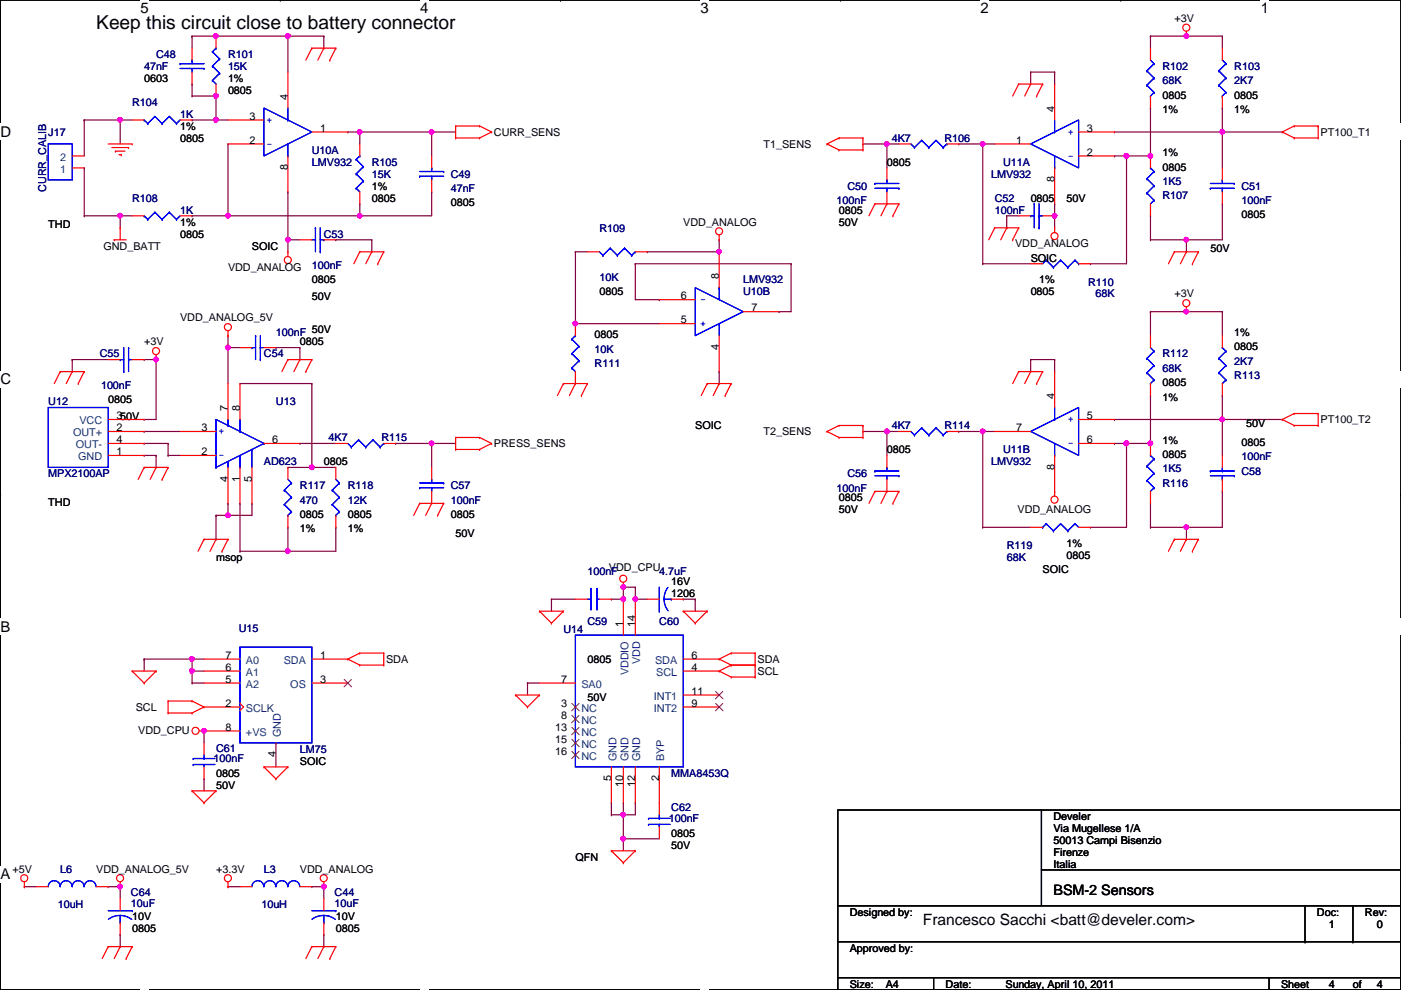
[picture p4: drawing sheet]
<svg xmlns="http://www.w3.org/2000/svg" width="297mm" height="210mm" viewBox="0 0 297 210" stroke-linecap="round" stroke-linejoin="round" font-family="sans-serif">
<defs><g id="words">
<text font-size="4.1" x="20.4" y="6.2">Keep this circuit close to battery connector</text>
<text font-size="3.3" x="195.7" y="196">Francesco Sacchi &lt;batt@develer.com&gt;</text>
<g font-size="3.1">
<text x="29.8" y="2.8">5</text>
<text x="89.1" y="2.8">4</text>
<text x="148.5" y="2.8">3</text>
<text x="207.9" y="2.8">2</text>
<text x="267.3" y="2.8">1</text>
<text x=".1" y="29">D</text>
<text x=".1" y="81.5">C</text>
<text x=".1" y="133.9">B</text>
<text x=".1" y="186.4">A</text>
</g>
<text font-size="3" x="223.3" y="189.7">BSM-2 Sensors</text>
<g font-size="2.3">
<text x="249" y="4.7">+3V</text>
<text x="30.6" y="17.4">0603</text>
<text x="48.3" y="17.4">1%</text>
<text x="48.3" y="19.9">0805</text>
<text x="61" y="21.1" transform="rotate(-90 61 21.1)">4</text>
<text x="223.6" y="23.7" transform="rotate(-90 223.6 23.7)">4</text>
<text x="246.5" y="20.9">0805</text>
<text x="246.5" y="24">1%</text>
<text x="261.7" y="20.9">0805</text>
<text x="261.7" y="24">1%</text>
<text x="38.2" y="27.5">1%</text>
<text x="52.9" y="25.4">3</text>
<text x="67.9" y="27.9">1</text>
<text x="104.7" y="28.8">CURR_SENS</text>
<text x="230.5" y="27.9">3</text>
<text x="280" y="28.8">PT100_T1</text>
<text x="38.2" y="30.1">0805</text>
<text x="52.9" y="30.5">2</text>
<text x="161.9" y="31.3">T1_SENS</text>
<text x="188" y="35.1">0805</text>
<text x="215.5" y="30.5">1</text>
<text x="230.5" y="33">2</text>
<text x="246.5" y="33.1">1%</text>
<text x="61" y="36.1" transform="rotate(-90 61 36.1)">8</text>
<text x="78.8" y="40.2">1%</text>
<text x="223.6" y="38.7" transform="rotate(-90 223.6 38.7)">8</text>
<text x="246.5" y="36.2">0805</text>
<text x="38.2" y="47.8">1%</text>
<text x="78.8" y="42.8">0805</text>
<text x="95.6" y="43.8">0805</text>
<text x="144.9" y="47.8">VDD_ANALOG</text>
<text x="177.9" y="45.3">0805</text>
<text x="177.9" y="47.8">50V</text>
<text x="218.5" y="42.8">0805</text>
<text x="226.1" y="42.8">50V</text>
<text x="263.2" y="46.3">0805</text>
<text x="10.2" y="48.3">THD</text>
<text x="21.9" y="52.9">GND_BATT</text>
<text x="38.2" y="50.4">0805</text>
<text x="53.4" y="52.9">SOIC</text>
<text x="215.2" y="52.4">VDD_ANALOG</text>
<text x="256.6" y="53.4">50V</text>
<text x="48.3" y="57.5">VDD_ANALOG</text>
<text x="152.4" y="59.2" transform="rotate(-90 152.4 59.2)">8</text>
<text x="218.5" y="55.5">SOIC</text>
<text x="66.1" y="60">0805</text>
<text x="66.1" y="63.6">50V</text>
<text x="127.1" y="62.6">0805</text>
<text x="144.4" y="63.5">6</text>
<text x="218.5" y="62.6">0805</text>
<text x="220.3" y="60">1%</text>
<text x="249" y="63.1">+3V</text>
<text x="38.2" y="68.2">VDD_ANALOG_5V</text>
<text x="126.1" y="71.7">0805</text>
<text x="144.4" y="68.6">5</text>
<text x="159.3" y="66">7</text>
<text x="261.7" y="71.2">1%</text>
<text x="30.6" y="73.2">+3V</text>
<text x="63.6" y="73.2">0805</text>
<text x="152.4" y="74.2" transform="rotate(-90 152.4 74.2)">4</text>
<text x="261.7" y="74.3">0805</text>
<text x="246.5" y="81.9">0805</text>
<text x="22.9" y="85.4">0805</text>
<text x="24.7" y="88.9">350V</text>
<text x="48.3" y="87.2" transform="rotate(-90 48.3 87.2)">7</text>
<text x="50.8" y="87.2" transform="rotate(-90 50.8 87.2)">8</text>
<text x="223.6" y="84.6" transform="rotate(-90 223.6 84.6)">4</text>
<text x="230.5" y="88.9">5</text>
<text x="246.5" y="84.9">1%</text>
<text x="280" y="89.7">PT100_T2</text>
<text x="24.7" y="91.4">2</text>
<text x="24.7" y="94">4</text>
<text x="42.8" y="91.4">3</text>
<text x="57.7" y="94">6</text>
<text x="104.7" y="94.8">PRESS_SENS</text>
<text x="147.4" y="91">SOIC</text>
<text x="161.9" y="92.3">T2_SENS</text>
<text x="215.5" y="91.4">7</text>
<text x="230.5" y="94">6</text>
<text x="246.5" y="94.1">1%</text>
<text x="263.2" y="94.6">0805</text>
<text x="264.2" y="90.5">50V</text>
<text x="24.7" y="96.5">1</text>
<text x="42.8" y="96.5">2</text>
<text x="68.7" y="98.6">0805</text>
<text x="188" y="96.1">0805</text>
<text x="223.6" y="99.6" transform="rotate(-90 223.6 99.6)">8</text>
<text x="246.5" y="97.1">0805</text>
<text x="10.2" y="107.3">THD</text>
<text x="48.3" y="102.2" transform="rotate(-90 48.3 102.2)">4</text>
<text x="50.8" y="102.2" transform="rotate(-90 50.8 102.2)">1</text>
<text x="53.4" y="102.2" transform="rotate(-90 53.4 102.2)">5</text>
<text x="177.9" y="106.3">0805</text>
<text x="63.6" y="109.8">0805</text>
<text x="63.6" y="112.9">1%</text>
<text x="73.7" y="109.8">0805</text>
<text x="73.7" y="112.9">1%</text>
<text x="95.6" y="109.8">0805</text>
<text x="96.6" y="113.9">50V</text>
<text x="177.9" y="108.8">50V</text>
<text x="215.7" y="108.8">VDD_ANALOG</text>
<text x="45.8" y="119">msop</text>
<text x="226.1" y="118.4">0805</text>
<text x="226.1" y="115.9">1%</text>
<text x="129.1" y="121">VDD_CPU</text>
<text x="142.3" y="124">16V</text>
<text x="221.1" y="121.5">SOIC</text>
<text x="142.3" y="126.6">1206</text>
<text x="132.1" y="132.9" transform="rotate(-90 132.1 132.9)">1</text>
<text x="134.7" y="132.9" transform="rotate(-90 134.7 132.9)">14</text>
<text x="47.8" y="142.2">6</text>
<text x="47.8" y="139.7">7</text>
<text x="67.9" y="139.7">1</text>
<text x="81.9" y="140.5">SDA</text>
<text x="124.5" y="140.5">0805</text>
<text x="146.6" y="142.2">4</text>
<text x="146.6" y="139.7">6</text>
<text x="160.6" y="140.5">SDA</text>
<text x="160.6" y="143.1">SCL</text>
<text x="47.8" y="149.9">2</text>
<text x="47.8" y="144.8">5</text>
<text x="67.9" y="144.8">3</text>
<text x="119" y="144.8">7</text>
<text x="119" y="149.9">3</text>
<text x="124.5" y="148.7">50V</text>
<text x="146.6" y="147.3">11</text>
<text x="146.6" y="149.9">9</text>
<text x="28.8" y="150.7">SCL</text>
<text x="29.3" y="155.5">VDD_CPU</text>
<text x="47.8" y="154.9">8</text>
<text x="117.7" y="154.9">13</text>
<text x="119" y="152.4">8</text>
<text x="58.5" y="160.6" transform="rotate(-90 58.5 160.6)">4</text>
<text x="117.7" y="157.5">15</text>
<text x="117.7" y="160">16</text>
<text x="45.8" y="164.7">0805</text>
<text x="45.8" y="167.2">50V</text>
<text x="63.6" y="162.1">SOIC</text>
<text x="129.6" y="165.7" transform="rotate(-90 129.6 165.7)">5</text>
<text x="132.1" y="166.9" transform="rotate(-90 132.1 166.9)">10</text>
<text x="134.7" y="166.9" transform="rotate(-90 134.7 166.9)">12</text>
<text x="139.7" y="165.7" transform="rotate(-90 139.7 165.7)">2</text>
<text x="223.3" y="173.8">Develer</text>
<text x="142.3" y="177.4">0805</text>
<text x="142.3" y="179.9">50V</text>
<text x="223.3" y="176.4">Via Mugellese 1/A</text>
<text x="223.3" y="178.9">50013 Campi Bisenzio</text>
<text x="2.6" y="185">+5V</text>
<text x="20.4" y="185">VDD_ANALOG_5V</text>
<text x="45.8" y="185">+3.3V</text>
<text x="63.6" y="185">VDD_ANALOG</text>
<text x="122" y="182.5">QFN</text>
<text x="223.3" y="184">Italia</text>
<text x="223.3" y="181.4">Firenze</text>
<text x="28" y="195.2">10V</text>
<text x="28" y="197.7">0805</text>
<text x="71.2" y="195.2">10V</text>
<text x="71.2" y="197.7">0805</text>
<text x="180.2" y="194.1">Designed by:</text>
<text x="279.2" y="194.1">Doc:</text>
<text x="281.8" y="196.7">1</text>
<text x="289.4" y="194.1">Rev:</text>
<text x="291.9" y="196.7">0</text>
<text x="180.2" y="201.8">Approved by:</text>
<text x="180.2" y="209.4">Size:</text>
<text x="187.8" y="209.4">A4</text>
<text x="200.5" y="209.4">Date:</text>
<text x="213.2" y="209.4">Sunday, April 10, 2011</text>
<text x="271.6" y="209.4">Sheet</text>
<text x="281.8" y="209.4">4</text>
<text x="286.8" y="209.4">of</text>
<text x="291.9" y="209.4">4</text>
</g>
<g font-size="2.3" fill="#000080">
<text x="30.6" y="14.8">47nF</text>
<text x="33.1" y="12.3">C48</text>
<text x="48.3" y="12.3">R101</text>
<text x="48.3" y="14.8">15K</text>
<text x="246.5" y="14.8">R102</text>
<text x="246.5" y="17.9">68K</text>
<text x="261.7" y="14.8">R103</text>
<text x="261.7" y="17.9">2K7</text>
<text x="28" y="22.4">R104</text>
<text x="10.2" y="28.8">J17</text>
<text x="38.2" y="25">1K</text>
<text x="66.1" y="32.6">U10A</text>
<text x="66.1" y="35.1">LMV932</text>
<text x="78.8" y="35.1">R105</text>
<text x="189.1" y="30.1">4K7</text>
<text x="200.2" y="30.1">R106</text>
<text x="212.7" y="35.1">U11A</text>
<text x="9.8" y="40.7" transform="rotate(-90 9.8 40.7)">CURR_CALIB</text>
<text x="78.8" y="37.7">15K</text>
<text x="95.6" y="37.7">C49</text>
<text x="95.6" y="40.7">47nF</text>
<text x="179.7" y="40.2">C50</text>
<text x="210.1" y="37.7">LMV932</text>
<text x="246.5" y="39.2">1K5</text>
<text x="263.2" y="40.2">C51</text>
<text x="28" y="42.8">R108</text>
<text x="38.2" y="45.3">1K</text>
<text x="177.4" y="43.3">100nF</text>
<text x="210.9" y="42.8">C52</text>
<text x="210.9" y="45.3">100nF</text>
<text x="246.5" y="42.2">R107</text>
<text x="263.2" y="43.3">100nF</text>
<text x="68.7" y="50.4">C53</text>
<text x="127.1" y="49.1">R109</text>
<text x="66.1" y="57">100nF</text>
<text x="127.1" y="59.5">10K</text>
<text x="157.6" y="62.6">U10B</text>
<text x="157.6" y="60">LMV932</text>
<text x="230.7" y="60.5">R110</text>
<text x="232.2" y="63.1">68K</text>
<text x="58.5" y="71.2">100nF 50V</text>
<text x="21.2" y="75.8">C55</text>
<text x="56" y="75.8">C54</text>
<text x="126.1" y="77.8">R111</text>
<text x="126.1" y="74.8">10K</text>
<text x="246.5" y="75.8">R112</text>
<text x="261.7" y="77.3">2K7</text>
<text x="21.4" y="82.4">100nF</text>
<text x="246.5" y="78.8">68K</text>
<text x="261.7" y="80.3">R113</text>
<text x="10.2" y="85.9">U12</text>
<text x="58.5" y="85.9">U13</text>
<text x="69.7" y="93.6">4K7</text>
<text x="80.9" y="93.6">R115</text>
<text x="189.1" y="91">4K7</text>
<text x="200.2" y="91">R114</text>
<text x="10.2" y="101.2">MPX2100AP</text>
<text x="56" y="98.6">AD623</text>
<text x="179.7" y="101.2">C56</text>
<text x="210.1" y="98.6">LMV932</text>
<text x="212.7" y="96.1">U11B</text>
<text x="246.5" y="100.2">1K5</text>
<text x="263.2" y="100.7">C58</text>
<text x="263.2" y="97.6">100nF</text>
<text x="63.6" y="103.7">R117</text>
<text x="63.6" y="106.8">470</text>
<text x="73.7" y="103.7">R118</text>
<text x="73.7" y="106.8">12K</text>
<text x="95.6" y="103.7">C57</text>
<text x="95.6" y="106.8">100nF</text>
<text x="177.4" y="104.2">100nF</text>
<text x="246.5" y="103.2">R116</text>
<text x="213.4" y="116.4">R119</text>
<text x="213.4" y="119">68K</text>
<text x="124.5" y="122">100nF</text>
<text x="139.8" y="122">4.7uF</text>
<text x="50.6" y="133.9">U15</text>
<text x="119.5" y="134.2">U14</text>
<text x="124.5" y="132.4">C59</text>
<text x="139.8" y="132.4">C60</text>
<text x="45.3" y="161.6">100nF</text>
<text x="45.8" y="159.3">C61</text>
<text x="63.6" y="159.6">LM75</text>
<text x="142.3" y="164.7">MMA8453Q</text>
<text x="142.3" y="172">C62</text>
<text x="141.8" y="174.3">100nF</text>
<text x="12.8" y="185">L6</text>
<text x="56" y="185">L3</text>
<text x="27.8" y="190.1">C64</text>
<text x="70.9" y="190.1">C44</text>
<text x="12.3" y="192.6">10uH</text>
<text x="27.8" y="192.4">10uF</text>
<text x="55.5" y="192.6">10uH</text>
<text x="70.9" y="192.4">10uF</text>
</g>
<g font-size="2.3" fill="#00f">
<text x="56.5" y="26">+</text>
<text x="226.4" y="28.6">+</text>
<text x="56.5" y="31.1">-</text>
<text x="226.4" y="33.7">-</text>
<text x="149.7" y="62.9" transform="rotate(180 149.7 62.9)">-</text>
<text x="149.7" y="68" transform="rotate(180 149.7 68)">+</text>
<text x="226.4" y="89.5">+</text>
<text x="46.3" y="92.1">+</text>
<text x="226.4" y="94.6">-</text>
<text x="46.3" y="97.2">-</text>
</g>
<g font-size="2.3" fill="#004080">
<text x="12.8" y="34.1">2</text>
<text x="12.8" y="36.7">1</text>
<text x="15.5" y="92.5">OUT+</text>
<text x="16.1" y="95.1">OUT-</text>
<text x="16.8" y="90">VCC</text>
<text x="16.6" y="97.6">GND</text>
<text x="52.2" y="143.3">A1</text>
<text x="52.2" y="140.8">A0</text>
<text x="60.2" y="140.8">SDA</text>
<text x="133.2" y="143.2" transform="rotate(-90 133.2 143.2)">VDDIO</text>
<text x="135.8" y="140.8" transform="rotate(-90 135.8 140.8)">VDD</text>
<text x="138.9" y="140.8">SDA</text>
<text x="139.1" y="143.3">SCL</text>
<text x="52.2" y="145.9">A2</text>
<text x="61.5" y="145.9">OS</text>
<text x="123.3" y="145.9">SA0</text>
<text x="138.6" y="148.4">INT1</text>
<text x="52.2" y="151">SCLK</text>
<text x="123.3" y="151">NC</text>
<text x="123.3" y="153.5">NC</text>
<text x="138.6" y="151">INT2</text>
<text x="52.2" y="156">+VS</text>
<text x="59.6" y="156.3" transform="rotate(-90 59.6 156.3)">GND</text>
<text x="123.3" y="156">NC</text>
<text x="123.3" y="158.6">NC</text>
<text x="123.3" y="161.1">NC</text>
<text x="130.7" y="161.3" transform="rotate(-90 130.7 161.3)">GND</text>
<text x="133.2" y="161.3" transform="rotate(-90 133.2 161.3)">GND</text>
<text x="135.8" y="161.3" transform="rotate(-90 135.8 161.3)">GND</text>
<text x="140.8" y="161.3" transform="rotate(-90 140.8 161.3)">BYP</text>
</g>
</g></defs>
<path d="M.1 0h296.9v209.8h-296.9z" fill="none" stroke="#000" stroke-width=".25"/>
<g fill="#fff">
<path d="M29.8 0h1.7v3.5h-1.7z"/>
<path d="M29.8 209.8l1.7 .1z"/>
</g>
<path d="M59.4 0h.1M59.4 209.8h.1" fill="none" stroke="#000" stroke-width=".25"/>
<g fill="#fff">
<path d="M89.1 0h1.7v3.5h-1.7z"/>
<path d="M89.1 209.8l1.7 .1z"/>
</g>
<path d="M118.8 0h.1M118.8 209.8h.1" fill="none" stroke="#000" stroke-width=".25"/>
<g fill="#fff">
<path d="M148.5 0h1.7v3.5h-1.7z"/>
<path d="M148.5 209.8l1.7 .1z"/>
</g>
<path d="M178.2 0h.1M178.2 209.8h.1" fill="none" stroke="#000" stroke-width=".25"/>
<g fill="#fff">
<path d="M207.9 0h1.7v3.5h-1.7z"/>
<path d="M207.9 209.8l1.7 .1z"/>
</g>
<path d="M237.6 0h.1M237.6 209.8h.1" fill="none" stroke="#000" stroke-width=".25"/>
<g fill="#fff">
<path d="M267.3 0h1.7v3.5h-1.7z"/>
<path d="M267.3 209.8l1.7 .1z"/>
<path d="M.1 26.2h2.2v3.5h-2.2z"/>
<path d="M297 26.2l.1 3.5z"/>
<path d="M.1 78.7h2.2v3.5h-2.2z"/>
<path d="M297 78.7l.1 3.5z"/>
</g>
<path d="M.1 52.5h.1M297 52.5h.1" fill="none" stroke="#000" stroke-width=".25"/>
<g fill="#fff">
<path d="M.1 131.1h2.1v3.5h-2.1z"/>
<path d="M297 131.1l.1 3.5z"/>
</g>
<path d="M.1 104.9h.1M297 104.9h.1" fill="none" stroke="#000" stroke-width=".25"/>
<path d="M.1 104.9h.1M297 104.9h.1" fill="none" stroke="#000" stroke-width=".21"/>
<g fill="#fff">
<path d="M.1 183.6h2.1v3.5h-2.1z"/>
<path d="M297 183.6l.1 3.5z"/>
</g>
<path d="M.1 157.4h.1M297 157.4h.1" fill="none" stroke="#000" stroke-width=".25"/>
<path d="M76.3 28h.1M76.3 28h15.2M76.3 43.2h.1M76.3 43.2v2.6" fill="none" stroke="#800040" stroke-width=".25"/>
<circle cx="91.5" cy="28" r=".49" fill="#f0f"/>
<circle cx="91.5" cy="28" r=".49" fill="none" stroke="#f0f" stroke-width=".25"/>
<circle cx="76.3" cy="28" r=".49" fill="#f0f"/>
<circle cx="76.3" cy="28" r=".49" fill="none" stroke="#f0f" stroke-width=".25"/>
<path d="M48.3 30.5h.1M48.3 30.5v15.3M76.3 28h.1M76.3 28v2.5M48.3 45.8h.1M48.3 45.8h28" fill="none" stroke="#800040" stroke-width=".25"/>
<circle cx="76.3" cy="45.7" r=".49" fill="#f0f"/>
<circle cx="76.3" cy="45.7" r=".49" fill="none" stroke="#f0f" stroke-width=".25"/>
<circle cx="48.3" cy="45.7" r=".49" fill="#f0f"/>
<circle cx="48.3" cy="45.7" r=".49" fill="none" stroke="#f0f" stroke-width=".25"/>
<path d="M25.5 45.8h.1M25.5 45.8h2.5M25.5 45.8v2.5M40.7 45.8h.1M40.7 45.8h7.6M71.2 50.8h.1M71.2 50.8h7.6M78.8 50.8h.1M78.8 50.8v2.6" fill="none" stroke="#800040" stroke-width=".25"/>
<circle cx="25.5" cy="45.7" r=".49" fill="#f0f"/>
<circle cx="25.5" cy="45.7" r=".49" fill="none" stroke="#f0f" stroke-width=".25"/>
<path d="M25.5 25.4h.1M25.5 25.4v5.1" fill="none" stroke="#800040" stroke-width=".25"/>
<circle cx="25.5" cy="25.4" r=".49" fill="#f0f"/>
<circle cx="25.5" cy="25.4" r=".49" fill="none" stroke="#f0f" stroke-width=".25"/>
<path d="M45.8 25.4h.1M45.8 25.4h2.5M91.5 28h.1M91.5 28v5.1M76.3 45.8h.1M91.5 40.7h.1M91.5 40.7v5.1h-15.2" fill="none" stroke="#800040" stroke-width=".25"/>
<circle cx="45.8" cy="25.4" r=".49" fill="#f0f"/>
<circle cx="45.8" cy="25.4" r=".49" fill="none" stroke="#f0f" stroke-width=".25"/>
<path d="M73.7 28h.1M73.7 28h2.6M91.5 28h.1M91.5 28h5.1M33.1 76.2h.1M33.1 76.2v12.7h-2.5M30.6 96.6h.1M30.6 88.9h.1M30.6 96.6h2.5M33.1 96.6h.1M33.1 96.6v2.5" fill="none" stroke="#800040" stroke-width=".25"/>
<circle cx="33.1" cy="76.2" r=".49" fill="#f0f"/>
<circle cx="33.1" cy="76.2" r=".49" fill="none" stroke="#f0f" stroke-width=".25"/>
<g fill="none" stroke="#800040" stroke-width=".25">
<path d="M15.3 76.2h.1M15.3 76.2h7.6M15.3 76.2v2.6M30.6 76.2h.1M30.6 76.2h2.5M48.3 73.7h.1M48.3 73.7v7.6M30.6 94h.1M30.6 94h5M35.6 94h.1M35.6 94v2.6M45.8 109.3h.1"/>
<path d="M45.8 109.3v5"/>
</g>
<circle cx="48.3" cy="73.7" r=".49" fill="#f0f"/>
<circle cx="48.3" cy="73.7" r=".49" fill="none" stroke="#f0f" stroke-width=".25"/>
<path d="M30.6 91.5h.1M30.6 91.5h7.6M50.9 81.3h.1M50.9 81.3h15.2M48.3 109.3h.1M48.3 106.7h.1M48.3 106.7v2.6M50.9 106.7h.1M50.9 106.7v10.2M53.4 106.7h.1M53.4 106.7v2.6h-5.1" fill="none" stroke="#800040" stroke-width=".25"/>
<circle cx="48.3" cy="109.2" r=".49" fill="#f0f"/>
<circle cx="48.3" cy="109.2" r=".49" fill="none" stroke="#f0f" stroke-width=".25"/>
<path d="M63.6 94h.1M63.6 94h7.6M91.5 94h.1M91.5 94h5.1" fill="none" stroke="#800040" stroke-width=".25"/>
<circle cx="91.5" cy="94" r=".49" fill="#f0f"/>
<circle cx="91.5" cy="94" r=".49" fill="none" stroke="#f0f" stroke-width=".25"/>
<path d="M66.1 81.3h.1M66.1 81.3v17.8M91.5 94h.1M91.5 94v5.1" fill="none" stroke="#800040" stroke-width=".25"/>
<circle cx="66.1" cy="99.1" r=".49" fill="#f0f"/>
<circle cx="66.1" cy="99.1" r=".49" fill="none" stroke="#f0f" stroke-width=".25"/>
<path d="M61 99.1h.1M61 99.1h10.2M66.1 99.1h.1M45.8 109.3h.1M45.8 109.3h2.5M61 116.9h.1M61 111.8h.1M61 116.9h10.2M61 111.8v5.1" fill="none" stroke="#800040" stroke-width=".25"/>
<circle cx="61" cy="116.9" r=".49" fill="#f0f"/>
<circle cx="61" cy="116.9" r=".49" fill="none" stroke="#f0f" stroke-width=".25"/>
<path d="M35.6 96.6h.1M35.6 96.6h2.6M83.9 94h.1M83.9 94h7.6M50.9 116.9h.1M50.9 116.9h10.1M71.2 111.8h.1M71.2 111.8v5.1M43.3 155h.1M43.3 155v2.5" fill="none" stroke="#800040" stroke-width=".25"/>
<circle cx="43.2" cy="155" r=".49" fill="#f0f"/>
<circle cx="43.2" cy="155" r=".49" fill="none" stroke="#f0f" stroke-width=".25"/>
<path d="M30.6 139.7h.1M30.6 139.7v2.6M40.7 139.7h.1M40.7 139.7h2.6M58.5 157.5h.1M58.5 157.5v5.1" fill="none" stroke="#800040" stroke-width=".25"/>
<circle cx="40.7" cy="139.7" r=".49" fill="#f0f"/>
<circle cx="40.7" cy="139.7" r=".49" fill="none" stroke="#f0f" stroke-width=".25"/>
<path d="M40.7 139.7h.1M40.7 139.7v5.1M40.7 142.3h.1M40.7 144.8h.1M40.7 142.3h2.6M40.7 144.8h2.6" fill="none" stroke="#800040" stroke-width=".25"/>
<circle cx="40.7" cy="142.3" r=".49" fill="#f0f"/>
<circle cx="40.7" cy="142.3" r=".49" fill="none" stroke="#f0f" stroke-width=".25"/>
<path d="M30.6 139.7h.1M30.6 139.7h10.1M129.6 170.2h.1M129.6 172.8h.1M129.6 170.2v2.6M129.6 172.8h2.6M132.2 177.8h.1M132.2 177.8v2.6M134.7 170.2h.1M134.7 170.2v2.6" fill="none" stroke="#800040" stroke-width=".25"/>
<circle cx="132.1" cy="177.8" r=".49" fill="#f0f"/>
<circle cx="132.1" cy="177.8" r=".49" fill="none" stroke="#f0f" stroke-width=".25"/>
<path d="M132.2 124.5h.1M132.2 124.5v2.5M132.2 170.2h.1M132.2 172.8h.1M132.2 170.2v2.6M132.2 172.8h2.5" fill="none" stroke="#800040" stroke-width=".25"/>
<circle cx="132.1" cy="127" r=".49" fill="#f0f"/>
<circle cx="132.1" cy="127" r=".49" fill="none" stroke="#f0f" stroke-width=".25"/>
<circle cx="132.1" cy="124.5" r=".49" fill="#f0f"/>
<circle cx="132.1" cy="124.5" r=".49" fill="none" stroke="#f0f" stroke-width=".25"/>
<g fill="none" stroke="#800040" stroke-width=".25">
<path d="M116.9 127h.1M116.9 127h5.1M116.9 127v2.6M129.6 127h.1M129.6 127h2.6M132.2 124.5h.1M132.2 124.5h2.5M134.7 124.5h.1M134.7 124.5v2.5M111.8 144.8h.1M111.8 144.8v2.6M111.8 144.8h2.6"/>
<path d="M132.2 177.8h.1M132.2 172.8h.1M132.2 177.8h7.6M132.2 172.8v5"/>
</g>
<circle cx="132.1" cy="172.7" r=".49" fill="#f0f"/>
<circle cx="132.1" cy="172.7" r=".49" fill="none" stroke="#f0f" stroke-width=".25"/>
<path d="M134.7 127h.1M134.7 127h2.5M43.3 165.1h.1M43.3 165.1v2.6" fill="none" stroke="#800040" stroke-width=".25"/>
<circle cx="134.7" cy="127" r=".49" fill="#f0f"/>
<circle cx="134.7" cy="127" r=".49" fill="none" stroke="#f0f" stroke-width=".25"/>
<path d="M208.4 30.5h.1M208.4 30.5h2.5M208.4 30.5v25.4M144.9 127h.1M144.9 127h2.5M147.4 127h.1M147.4 127v2.6" fill="none" stroke="#800040" stroke-width=".25"/>
<circle cx="208.3" cy="30.5" r=".49" fill="#f0f"/>
<circle cx="208.3" cy="30.5" r=".49" fill="none" stroke="#f0f" stroke-width=".25"/>
<path d="M238.8 33.1h.1M238.8 33.1v22.8h-7.6M208.4 55.9h.1M208.4 55.9h10.1M231.2 55.9h.1" fill="none" stroke="#800040" stroke-width=".25"/>
<circle cx="238.8" cy="33" r=".49" fill="#f0f"/>
<circle cx="238.8" cy="33" r=".49" fill="none" stroke="#f0f" stroke-width=".25"/>
<path d="M236.3 33.1h.1M236.3 33.1h2.5M243.9 45.8h.1M243.9 45.8v5M251.5 50.8h.1M251.5 50.8h7.7" fill="none" stroke="#800040" stroke-width=".25"/>
<circle cx="251.5" cy="50.8" r=".49" fill="#f0f"/>
<circle cx="251.5" cy="50.8" r=".49" fill="none" stroke="#f0f" stroke-width=".25"/>
<path d="M243.9 7.7h.1M243.9 7.7v2.5M251.5 7.7h.1M251.5 7.7h7.7M259.2 43.2h.1M259.2 43.2v7.6" fill="none" stroke="#800040" stroke-width=".25"/>
<circle cx="251.5" cy="7.6" r=".49" fill="#f0f"/>
<circle cx="251.5" cy="7.6" r=".49" fill="none" stroke="#f0f" stroke-width=".25"/>
<path d="M259.2 7.7h.1M259.2 7.7v2.5M259.2 28h.1M259.2 28v7.6" fill="none" stroke="#800040" stroke-width=".25"/>
<circle cx="259.1" cy="28" r=".49" fill="#f0f"/>
<circle cx="259.1" cy="28" r=".49" fill="none" stroke="#f0f" stroke-width=".25"/>
<path d="M238.8 33.1h.1M238.8 33.1h5.1M259.2 28h.1M259.2 28h12.7" fill="none" stroke="#800040" stroke-width=".25"/>
<circle cx="243.9" cy="33" r=".49" fill="#f0f"/>
<circle cx="243.9" cy="33" r=".49" fill="none" stroke="#f0f" stroke-width=".25"/>
<circle cx="238.8" cy="33" r=".49" fill="#f0f"/>
<circle cx="238.8" cy="33" r=".49" fill="none" stroke="#f0f" stroke-width=".25"/>
<path d="M243.9 7.7h.1M243.9 7.7h7.6M188 30.5h.1M188 30.5h2.6M243.9 50.8h.1M243.9 50.8h7.6M251.5 50.8h.1M251.5 50.8v2.6" fill="none" stroke="#800040" stroke-width=".25"/>
<circle cx="188" cy="30.5" r=".49" fill="#f0f"/>
<circle cx="188" cy="30.5" r=".49" fill="none" stroke="#f0f" stroke-width=".25"/>
<g fill="none" stroke="#800040" stroke-width=".25">
<path d="M183 30.5h.1M183 30.5h5M188 30.5h.1M188 30.5v5.1M203.3 30.5h.1M203.3 30.5h5.1M243.9 22.9h.1M243.9 22.9v10.2M188 91.5h.1M188 91.5h2.6M243.9 111.8h.1M243.9 111.8h7.6"/>
<path d="M251.5 111.8h.1M251.5 111.8v2.5"/>
</g>
<circle cx="188" cy="91.5" r=".49" fill="#f0f"/>
<circle cx="188" cy="91.5" r=".49" fill="none" stroke="#f0f" stroke-width=".25"/>
<path d="M183 91.5h.1M183 91.5h5M188 91.5h.1M188 91.5v5.1M259.2 88.9h.1M259.2 88.9h12.7" fill="none" stroke="#800040" stroke-width=".25"/>
<circle cx="259.1" cy="88.9" r=".49" fill="#f0f"/>
<circle cx="259.1" cy="88.9" r=".49" fill="none" stroke="#f0f" stroke-width=".25"/>
<path d="M203.3 91.5h.1M203.3 91.5h7.6M208.4 91.5h.1M208.4 91.5v20.3M243.9 83.9h.1M243.9 83.9v10.1" fill="none" stroke="#800040" stroke-width=".25"/>
<circle cx="208.3" cy="91.5" r=".49" fill="#f0f"/>
<circle cx="208.3" cy="91.5" r=".49" fill="none" stroke="#f0f" stroke-width=".25"/>
<path d="M238.8 94h.1M238.8 94v17.8h-7.6M208.4 111.8h.1M208.4 111.8h10.1M231.2 111.8h.1" fill="none" stroke="#800040" stroke-width=".25"/>
<circle cx="238.8" cy="94" r=".49" fill="#f0f"/>
<circle cx="238.8" cy="94" r=".49" fill="none" stroke="#f0f" stroke-width=".25"/>
<path d="M236.3 94h.1M236.3 94h2.5M243.9 106.7h.1M243.9 106.7v5.1M251.5 111.8h.1M251.5 111.8h7.7" fill="none" stroke="#800040" stroke-width=".25"/>
<circle cx="251.5" cy="111.8" r=".49" fill="#f0f"/>
<circle cx="251.5" cy="111.8" r=".49" fill="none" stroke="#f0f" stroke-width=".25"/>
<path d="M243.9 66.1h.1M243.9 66.1v5.1M251.5 66.1h.1M251.5 66.1h7.7M259.2 104.2h.1M259.2 104.2v7.6" fill="none" stroke="#800040" stroke-width=".25"/>
<circle cx="251.5" cy="66.1" r=".49" fill="#f0f"/>
<circle cx="251.5" cy="66.1" r=".49" fill="none" stroke="#f0f" stroke-width=".25"/>
<path d="M259.2 66.1h.1M259.2 66.1v5.1M238.8 94h.1M238.8 94h5.1M259.2 88.9h.1M259.2 88.9v7.7" fill="none" stroke="#800040" stroke-width=".25"/>
<circle cx="243.9" cy="94" r=".49" fill="#f0f"/>
<circle cx="243.9" cy="94" r=".49" fill="none" stroke="#f0f" stroke-width=".25"/>
<circle cx="238.8" cy="94" r=".49" fill="#f0f"/>
<circle cx="238.8" cy="94" r=".49" fill="none" stroke="#f0f" stroke-width=".25"/>
<path d="M236.3 28h.1M259.2 22.9h.1M259.2 22.9v5.1h-22.9M61 50.8h.1M61 50.8v2.6M243.9 66.1h.1M243.9 66.1h7.6M236.3 88.9h.1M259.2 83.9h.1M259.2 83.9v5h-22.9" fill="none" stroke="#800040" stroke-width=".25"/>
<circle cx="61" cy="50.8" r=".49" fill="#f0f"/>
<circle cx="61" cy="50.8" r=".49" fill="none" stroke="#f0f" stroke-width=".25"/>
<path d="M61 7.7h.1M61 7.7v7.6M61 7.7h7.7M68.7 7.7h.1M68.7 7.7v2.5M61 50.8h.1M61 40.7h.1M61 50.8h2.6M61 40.7v10.1" fill="none" stroke="#800040" stroke-width=".25"/>
<circle cx="61" cy="7.6" r=".49" fill="#f0f"/>
<circle cx="61" cy="7.6" r=".49" fill="none" stroke="#f0f" stroke-width=".25"/>
<path d="M223.6 45.8h.1M223.6 45.8v2.5M218.5 76.2h.1M218.5 76.2v2.6M218.5 76.2h5.1M223.6 76.2h.1M223.6 78.8h.1M223.6 76.2v2.6" fill="none" stroke="#800040" stroke-width=".25"/>
<circle cx="223.6" cy="45.7" r=".49" fill="#f0f"/>
<circle cx="223.6" cy="45.7" r=".49" fill="none" stroke="#f0f" stroke-width=".25"/>
<g fill="none" stroke="#800040" stroke-width=".25">
<path d="M218.5 15.3h.1M218.5 15.3v2.5M218.5 15.3h5.1M223.6 15.3h.1M223.6 17.8h.1M223.6 15.3v2.5M134.7 55.9h.1M134.7 55.9v7.6h5.1M134.7 55.9h33M152.5 50.8h.1M152.5 50.8v2.6M167.7 55.9h.1"/>
<path d="M167.7 55.9v10.2h-2.5M213.4 45.8h.1M213.4 48.3h.1M213.4 45.8h2.6M213.4 45.8v2.5M223.6 43.2h.1M223.6 43.2v2.6M139.8 63.5h.1M165.2 66.1h.1"/>
</g>
<circle cx="152.5" cy="53.4" r=".49" fill="#f0f"/>
<circle cx="152.5" cy="53.4" r=".49" fill="none" stroke="#f0f" stroke-width=".25"/>
<path d="M122 53.4h.1M122 53.4h2.5M122 53.4v15.2M137.2 53.4h.1M137.2 53.4h15.3M122 68.6h.1M122 68.6h17.8" fill="none" stroke="#800040" stroke-width=".25"/>
<circle cx="122" cy="68.6" r=".49" fill="#f0f"/>
<circle cx="122" cy="68.6" r=".49" fill="none" stroke="#f0f" stroke-width=".25"/>
<path d="M25.5 25.4h.1M25.5 25.4h2.5M45.8 20.4h.1M45.8 20.4v5M152.5 78.8h.1M152.5 78.8v2.5" fill="none" stroke="#800040" stroke-width=".25"/>
<circle cx="45.8" cy="20.3" r=".49" fill="#f0f"/>
<circle cx="45.8" cy="20.3" r=".49" fill="none" stroke="#f0f" stroke-width=".25"/>
<path d="M45.8 7.7h.1M45.8 7.7h15.2M40.7 25.4h.1M40.7 25.4h5.1" fill="none" stroke="#800040" stroke-width=".25"/>
<circle cx="61" cy="7.6" r=".49" fill="#f0f"/>
<circle cx="61" cy="7.6" r=".49" fill="none" stroke="#f0f" stroke-width=".25"/>
<circle cx="45.8" cy="7.6" r=".49" fill="#f0f"/>
<circle cx="45.8" cy="7.6" r=".49" fill="none" stroke="#f0f" stroke-width=".25"/>
<g fill="none" stroke="#800040" stroke-width=".25">
<path d="M40.7 7.7h.1M40.7 17.8h.1M40.7 7.7v2.5M40.7 17.8v2.6M40.7 7.7h5.1M17.9 25.4h.1M17.9 35.6h.1M17.9 25.4v7.7M17.9 35.6v10.2M17.9 25.4h7.6M40.7 20.4h.1M40.7 20.4h5.1"/>
<path d="M17.9 45.8h.1M17.9 45.8h7.6M48.3 73.7h.1M48.3 71.2h.1M48.3 73.7h2.6M48.3 71.2v2.5M58.5 73.7h.1M58.5 73.7h5.1M63.6 73.7h.1M63.6 73.7v2.5M22.9 188h.1M22.9 188h2.6"/>
<path d="M25.5 188h.1M25.5 188v2.5"/>
</g>
<circle cx="25.5" cy="188" r=".49" fill="#f0f"/>
<circle cx="25.5" cy="188" r=".49" fill="none" stroke="#f0f" stroke-width=".25"/>
<path d="M5.2 188h.1M5.2 188h2.5M25.5 198.2h.1M25.5 198.2v2.5M66.1 188h.1M66.1 188h2.6M68.7 188h.1M68.7 188v2.5" fill="none" stroke="#800040" stroke-width=".25"/>
<circle cx="68.6" cy="188" r=".49" fill="#f0f"/>
<circle cx="68.6" cy="188" r=".49" fill="none" stroke="#f0f" stroke-width=".25"/>
<path d="M48.3 188h.1M48.3 188h2.6M68.7 198.2h.1M68.7 198.2v2.5" fill="none" stroke="#800040" stroke-width=".25"/>
<g fill="none" stroke="#f00" stroke-width=".25">
<path d="M40.7 10.2v2.5M40.7 15.3v2.5M45.8 7.7v2.5M45.8 17.8v2.6M61 15.3v7.6M66.1 10.2h.1M66.1 10.2l-1.2 2.5M66.1 10.2h5.1M68.7 10.2h.1M68.7 10.2l-1.3 2.5M69.9 12.7h.1M71.2 10.2h.1"/>
<path d="M71.2 10.2l-1.3 2.5M216 17.8h.1M216 17.8l-1.3 2.6M216 17.8h5.1M218.5 17.8h.1M218.5 17.8l-1.2 2.6M221.1 17.8h.1M221.1 17.8l-1.3 2.6M223.6 17.8v7.6M243.9 10.2v2.5M251.5 7.7h.1M251.5 6.6v1.1"/>
<path d="M259.2 10.2v2.5M15.3 35.6h2.6M15.3 33.1h2.6M22.9 30.5h5.1M23.7 31.3h3.6M24.5 32h.1M24.5 32h2M25.2 32.8h.5M25.7 32.8h.1M27.3 31.3h.1M28 30.5h.1M28 25.4h2.6"/>
<path d="M38.2 25.4h2.5M48.3 30.5h7.7M48.3 25.4h7.7M61 33.1v7.6M66.1 28h7.6M76.3 30.5v2.6M91.5 33.1v2.5M91.5 38.1v2.6M96.6 29.3h.1M96.6 26.7h.1M96.6 26.7h5.1M96.6 29.3h5.1"/>
<path d="M96.6 26.7v2.6M101.7 26.7h.1M101.7 29.3h.1M101.7 26.7l2.5 1.3M104.2 28h.1M104.2 28l-2.5 1.3M175.3 30.5h.1M175.3 30.5l2.6 1.3M177.9 29.3h.1M177.9 31.8h.1M177.9 29.3h5.1M177.9 29.3l-2.6 1.2"/>
<path d="M177.9 31.8h5.1M183 31.8h.1M183 29.3h.1M183 29.3v2.5M188 35.6v2.5M190.6 30.5h2.5M200.7 30.5h2.6M210.9 30.5h7.6M219.8 20.4h.1M223.6 35.6v7.6M228.7 33.1h7.6M228.7 28h7.6"/>
<path d="M243.9 20.4v2.5M243.9 33.1v2.5M259.2 20.4v2.5M259.2 35.6v2.5M271.9 28h.1M271.9 28l2.5 1.3M274.4 26.7h.1M274.4 29.3h.1M274.4 26.7h5.1M274.4 29.3h5.1M274.4 26.7l-2.5 1.3M279.5 26.7h.1"/>
<path d="M279.5 29.3h.1M279.5 26.7v2.6M24.2 50.8h.1M24.2 50.8h2.6M25.5 48.3h.1M25.5 48.3v2.5M28 45.8h2.6M38.2 45.8h2.5M61 53.4h.1M61 53.4v1M63.6 50.8h2.5M68.7 50.8h2.5"/>
<path d="M76.3 53.4h.1M76.3 53.4l-1.3 2.5M76.3 53.4h5.1M76.3 40.7v2.5M78.8 53.4h.1M78.8 53.4l-1.2 2.5M80.1 55.9h.1M81.4 53.4h.1M81.4 53.4l-1.3 2.5M124.5 53.4h2.6M134.7 53.4h2.5M152.5 50.8h.1"/>
<path d="M152.5 49.8v1M152.5 53.4v7.6M185.5 43.2h.1M185.5 43.2l-1.3 2.6M185.5 43.2h5.1M188 43.2h.1M188 43.2l-1.2 2.6M188 40.7v2.5M189.3 45.8h.1M190.6 43.2h.1M190.6 43.2l-1.3 2.6M210.9 48.3h.1"/>
<path d="M210.9 48.3l-1.3 2.5M210.9 48.3h5.1M213.4 48.3h.1M213.4 48.3l-1.2 2.5M214.7 50.8h.1M216 48.3h.1M216 48.3l-1.3 2.5M216 45.8h2.5M218.5 55.9h2.6M221.1 45.8h2.5M223.6 48.3h.1M223.6 48.3v1"/>
<path d="M228.7 55.9h2.5M243.9 43.2v2.6M249 53.4h.1M249 53.4h5.1M249 53.4l-1.3 2.5M251.5 53.4h.1M251.5 53.4l-1.2 2.5M252.8 55.9h.1M254.1 53.4h.1M254.1 53.4l-1.3 2.5M259.2 40.7v2.5M12.8 78.8h.1"/>
<path d="M12.8 78.8l-1.3 2.5M12.8 78.8h5.1M15.3 78.8h.1M15.3 78.8l-1.2 2.5M17.9 78.8h.1M17.9 78.8l-1.3 2.5M22.9 76.2h2.6M28 76.2h2.6M33.1 76.2h.1M33.1 75.2v1M48.3 71.2h.1M48.3 70.1v1.1"/>
<path d="M50.9 73.7h2.5M56 73.7h2.5M61 76.2h.1M61 76.2l-1.2 2.6M61 76.2h5.1M63.6 76.2h.1M63.6 76.2l-1.3 2.6M64.9 78.8h.1M66.1 76.2h.1M66.1 76.2l-1.2 2.6M122 68.6v2.6M122 78.8v2.5"/>
<path d="M139.8 68.6h7.6M139.8 63.5h7.6M152.5 71.2v7.6M157.6 66.1h7.6M216 78.8h.1M216 78.8h5.1M216 78.8l-1.3 2.5M218.5 78.8h.1M218.5 78.8l-1.2 2.5M221.1 78.8h.1M221.1 78.8l-1.3 2.5M223.6 78.8v7.6"/>
<path d="M243.9 71.2v2.5M251.5 66.1h.1M251.5 65.1v1M259.2 71.2v2.5M16.6 81.3h.1M22.9 91.5h7.7M22.9 88.9h7.7M22.9 94h7.7M22.9 96.6h7.7M30.6 99.1h.1M30.6 99.1l-1.3 2.5M30.6 99.1h5"/>
<path d="M33.1 99.1h.1M33.1 99.1l-1.3 2.5M35.6 99.1h.1M35.6 99.1l-1.2 2.5M38.2 91.5h7.6M38.2 96.6h7.6M48.3 81.3v7.6M48.3 99.1v7.6M50.9 81.3v7.6M50.9 99.1v7.6M53.4 99.1v7.6M56 94h7.6"/>
<path d="M61 99.1v2.5M71.2 94h2.5M71.2 99.1v2.5M81.4 94h2.5M91.5 99.1v2.5M96.6 95.3h.1M96.6 92.8h.1M96.6 92.8v2.5M96.6 92.8h5.1M96.6 95.3h5.1M101.7 92.8h.1M101.7 95.3h.1"/>
<path d="M101.7 92.8l2.5 1.2M104.2 94h.1M104.2 94l-2.5 1.3M119.5 81.3h.1M119.5 81.3h5M119.5 81.3l-1.3 2.6M122 81.3h.1M122 81.3l-1.3 2.6M123.3 83.9h.1M124.5 81.3h.1M124.5 81.3l-1.2 2.6M149.9 81.3h.1"/>
<path d="M149.9 81.3l-1.2 2.6M149.9 81.3h5.1M152.5 81.3h.1M152.5 81.3l-1.3 2.6M153.8 83.9h.1M155 81.3h.1M155 81.3l-1.2 2.6M175.3 91.5h.1M175.3 91.5l2.6 1.3M177.9 90.2h.1M177.9 92.8h.1M177.9 92.8h5.1"/>
<path d="M177.9 90.2h5.1M177.9 90.2l-2.6 1.3M183 92.8h.1M183 90.2h.1M183 90.2v2.6M188 96.6v2.5M190.6 91.5h2.5M200.7 91.5h2.6M210.9 91.5h7.6M219.8 81.3h.1M223.6 96.6v8.6M228.7 88.9h7.6"/>
<path d="M228.7 94h7.6M243.9 81.3v2.6M243.9 94v2.6M259.2 81.3v2.6M259.2 96.6v2.5M271.9 88.9h.1M271.9 88.9l2.5 1.3M274.4 87.7h.1M274.4 90.2h.1M274.4 90.2h5.1M274.4 87.7l-2.5 1.2M274.4 87.7h5.1"/>
<path d="M279.5 87.7h.1M279.5 90.2h.1M279.5 87.7v2.5M34.4 101.6h.1M43.3 114.3h.1M43.3 114.3l-1.3 2.6M43.3 114.3h5M45.8 114.3h.1M45.8 114.3l-1.3 2.6M47.1 116.9h.1M48.3 114.3h.1M48.3 114.3l-1.2 2.6"/>
<path d="M61 109.3v2.5M71.2 109.3v2.5M89 106.7h.1M89 106.7l-1.3 2.6M89 106.7h5.1M91.5 106.7h.1M91.5 106.7l-1.2 2.6M91.5 104.2v2.5M92.8 109.3h.1M94.1 106.7h.1M94.1 106.7l-1.3 2.6M185.5 104.2h.1"/>
<path d="M185.5 104.2l-1.3 2.5M185.5 104.2h5.1M188 104.2h.1M188 104.2l-1.2 2.5M188 101.6v2.6M189.3 106.7h.1M190.6 104.2h.1M190.6 104.2l-1.3 2.5M218.5 111.8h2.6M223.6 104.2h.1M228.7 111.8h2.5M243.9 104.2v2.5"/>
<path d="M249 114.3h.1M249 114.3h5.1M249 114.3l-1.3 2.6M251.5 114.3h.1M251.5 114.3l-1.2 2.6M252.8 116.9h.1M254.1 114.3h.1M254.1 114.3l-1.3 2.6M259.2 101.6v2.6M43.3 139.7h7.6M66.1 139.7h7.6M73.7 139.7h.1"/>
<path d="M73.7 139.7l2.6 1.3M76.3 138.5h.1M76.3 138.5l-2.6 1.2M76.3 138.5h5.1M81.4 138.5h.1M81.4 138.5v2.5M114.4 129.6h.1M114.4 129.6h5.1M114.4 129.6l2.5 2.5M116.9 132.1h.1M119.5 129.6h.1M119.5 129.6l-2.6 2.5"/>
<path d="M122 127h2.5M127.1 127h2.5M132.2 124.5h.1M132.2 123.5v1M132.2 127v7.7M134.7 127v7.7M137.2 127h2.6M142.3 127h2.6M144.9 129.6h.1M144.9 129.6h5M144.9 129.6l2.5 2.5M144.9 139.7h7.6"/>
<path d="M147.4 132.1h.1M149.9 129.6h.1M149.9 129.6l-2.5 2.5M152.5 139.7h.1M152.5 139.7l2.5 1.3M155 138.5h.1M155 138.5h5.1M155 138.5l-2.5 1.2M160.1 138.5h.1M160.1 138.5v5.1M28 142.3h.1M28 142.3h5.1"/>
<path d="M28 142.3l2.6 2.5M30.6 144.8h.1M33.1 142.3h.1M33.1 142.3l-2.5 2.5M35.6 148.6h.1M35.6 151.2h.1M35.6 148.6h5.1M35.6 148.6v2.6M35.6 151.2h5.1M40.7 148.6h.1M40.7 151.2h.1M40.7 148.6l2.6 1.3"/>
<path d="M42.2 155h8.7M43.3 149.9h.1M43.3 155h.1M43.3 149.9l-2.6 1.3M43.3 142.3h7.6M43.3 144.8h7.6M43.3 149.9h7.6M43.3 157.5v2.6M50.9 149.1l.7 .8-.7 .8M58.5 157.5h.1M66.1 144.8h7.6M76.3 141h.1"/>
<path d="M76.3 141h5.1M81.4 141h.1M109.3 147.4h.1M109.3 147.4h5.1M109.3 147.4l2.5 2.5M111.8 149.9h.1M114.4 147.4h.1M114.4 147.4l-2.6 2.5M114.4 144.8h7.6M122 149.9h.1M122 152.4h.1M122 155h.1"/>
<path d="M122 157.5h.1M144.9 142.3h7.6M144.9 147.4h7.6M144.9 149.9h7.6M152.5 142.3h.1M152.5 142.3l2.5 1.3M155 141h.1M155 143.6h.1M155 141h5.1M155 141l-2.5 1.3M155 143.6h5.1M160.1 141h.1"/>
<path d="M160.1 143.6h.1M40.7 167.7h.1M40.7 167.7h5.1M40.7 167.7l2.6 2.5M43.3 170.2h.1M43.3 162.6v2.5M45.8 167.7h.1M45.8 167.7l-2.5 2.5M56 162.6h.1M56 162.6h5M56 162.6l2.5 2.5M58.5 165.1h.1"/>
<path d="M61 162.6h.1M61 162.6l-2.5 2.5M122 160.1h.1M129.6 162.6v7.6M132.2 162.6v7.6M134.7 162.6v7.6M139.8 162.6v10.2M139.8 175.3v2.5M5.2 188h.1M5.2 187v1M7.7 188h2.5M20.4 188h2.5"/>
<path d="M25.5 188h.1M25.5 187v1M25.5 190.5v2.6M25.5 195.6v2.6M48.3 188h.1M48.3 187v1M50.9 188h2.5M63.6 188h2.5M68.7 188h.1M68.7 187v1M68.7 190.5v2.6M68.7 195.6v2.6"/>
<path d="M129.6 180.4h.1M129.6 180.4h5.1M129.6 180.4l2.6 2.5M132.2 182.9h.1M134.7 180.4h.1M134.7 180.4l-2.5 2.5M22.9 200.7h.1M22.9 200.7l-1.2 2.5M22.9 200.7h5.1M25.5 200.7h.1M25.5 200.7l-1.3 2.5M26.8 203.2h.1"/>
<path d="M28 200.7h.1M28 200.7l-1.2 2.5M66.1 200.7h.1M66.1 200.7h5.1M66.1 200.7l-1.2 2.5M68.7 200.7h.1M68.7 200.7l-1.3 2.5M69.9 203.2h.1M71.2 200.7h.1M71.2 200.7l-1.3 2.5"/>
<circle cx="251.5" cy="5.9" r=".75"/>
<circle cx="61" cy="55.1" r=".75"/>
<circle cx="152.5" cy="49" r=".75"/>
<circle cx="223.6" cy="50.1" r=".75"/>
<circle cx="33.1" cy="74.4" r=".75"/>
<circle cx="48.3" cy="69.4" r=".75"/>
<circle cx="251.5" cy="64.3" r=".75"/>
<circle cx="223.6" cy="105.9" r=".75"/>
<circle cx="132.1" cy="122.7" r=".75"/>
<circle cx="41.5" cy="155" r=".75"/>
<circle cx="5.1" cy="186.2" r=".75"/>
<circle cx="25.5" cy="186.2" r=".75"/>
<circle cx="48.3" cy="186.2" r=".75"/>
<circle cx="68.6" cy="186.2" r=".75"/>
</g>
<g fill="none" stroke="#000" stroke-width=".25">
<path d="M177.6 171.7h119.4v38.1h-119.4zM220.8 171.7h.1M220.8 171.7v20.4M177.6 192.1h119.4M177.6 199.7h119.4M220.8 184.4h76.2M276.7 199.7h.1M276.7 192.1v7.6M286.8 199.7h.1M286.8 192.1v7.6M297 192.1h.1M297 184.4h.1"/>
<path d="M297 199.7h.1M177.6 207.3h119.4M197.9 209.8h.1M197.9 207.3v2.5M269.1 209.8h.1M269.1 207.3v2.5M297 207.3h.1"/>
</g>
<g fill="none" stroke="#00f" stroke-width=".25">
<path d="M38.2 13.5h.1M38.2 14.5h5.1M38.2 13.5h5.1M40.7 14.5h.1M40.7 12.7h.1M40.7 12.7v.8M40.7 14.5v.8M43.3 14.5h.1M45 17.1h.1M45 14h.1M45 11h.1M45 17.1l.8 .7"/>
<path d="M45 14l1.6 1.5M45 11l1.6 1.5M45.8 10.2h.1M45.8 10.2l-.8 .8M46.6 15.5h.1M46.6 12.5h.1M46.6 15.5l-1.6 1.6M46.6 12.5l-1.6 1.5M243.2 15h.1M243.2 18.1h.1M243.2 15l1.5 1.6M243.2 18.1l1.5 1.5"/>
<path d="M243.9 12.7l.8 .8M244.7 13.5h.1M244.7 16.6h.1M244.7 19.6h.1M244.7 13.5l-1.5 1.5M244.7 16.6l-1.5 1.5M244.7 19.6l-.8 .8M258.4 15h.1M258.4 18.1h.1M258.4 15l1.5 1.6M258.4 18.1l1.5 1.5M259.2 12.7l.7 .8"/>
<path d="M259.9 13.5h.1M259.9 16.6h.1M259.9 19.6h.1M259.9 13.5l-1.5 1.5M259.9 16.6l-1.5 1.5M259.9 19.6l-.7 .8M10.2 30.5h5.1v7.6h-5.1zM30.6 25.4h.1M30.6 25.4l.7 .8M31.3 26.2h.1M32.8 24.7h.1M32.8 24.7l1.6 1.5"/>
<path d="M32.8 24.7l-1.5 1.5M34.4 26.2h.1M35.9 24.7h.1M35.9 24.7l1.5 1.5M35.9 24.7l-1.5 1.5M37.4 26.2h.1M38.2 25.4l-.8 .8M56 22.9l10.1 5.1-10.1 5.1zM61 33.1h.1M61 25.4h.1M61 22.9v2.5M61 30.5v2.6"/>
<path d="M75.5 39.9h.1M75.5 36.9h.1M75.5 33.8h.1M75.5 39.9l.8 .8M75.5 36.9l1.5 1.5M75.5 33.8l1.5 1.5M76.3 33.1h.1M76.3 33.1l-.8 .7M77 38.4h.1M77 35.3h.1M77 38.4l-1.5 1.5M77 35.3l-1.5 1.6"/>
<path d="M89 37.4h.1M89 37.4h5.1M89 36.4h5.1M91.5 37.4h.1M91.5 35.6h.1M91.5 35.6v.8M91.5 37.4v.7M94.1 36.4h.1M185.5 38.9h.1M185.5 39.9h5.1M185.5 38.9h5.1M188 39.9h.1"/>
<path d="M188 38.1h.1M188 38.1v.8M188 39.9v.8M190.6 39.9h.1M193.1 30.5l.8 .8M193.9 31.3h.1M195.4 29.8h.1M195.4 29.8l-1.5 1.5M195.4 29.8l1.5 1.5M196.9 31.3h.1M198.5 29.8h.1M198.5 29.8l-1.6 1.5"/>
<path d="M198.5 29.8l1.5 1.5M200 31.3h.1M200.7 30.5h.1M200.7 30.5l-.7 .8M218.5 30.5l10.2-5.1v10.2zM223.6 35.6h.1M223.6 28h.1M223.6 25.4v2.6M223.6 33.1v2.5M243.2 37.9h.1M243.2 37.9l1.5 1.5M243.9 20.4h.1"/>
<path d="M243.9 35.6h.1M243.9 35.6l.8 .8M244.7 39.4h.1M244.7 36.4h.1M244.7 39.4l-1.5 1.5M244.7 36.4l-1.5 1.5M256.6 39.9h.1M256.6 39.9h5.1M256.6 38.9h5.1M259.2 39.9h.1M259.2 38.1h.1M259.2 20.4h.1"/>
<path d="M259.2 38.1v.8M259.2 39.9v.8M261.7 38.9h.1M30.6 45.8h.1M30.6 45.8l.7 .7M31.3 46.5h.1M32.8 45h.1M32.8 45l1.6 1.5M32.8 45l-1.5 1.5M34.4 46.5h.1M35.9 45h.1M35.9 45l1.5 1.5"/>
<path d="M35.9 45l-1.5 1.5M37.4 46.5h.1M38.2 45.8l-.8 .7M66.1 50.8h.8M66.9 48.3h.1M66.9 50.8h.1M66.9 48.3v5.1M67.9 53.4h.1M67.9 48.3v5.1M67.9 50.8h.8M68.7 50.8h.1M127.1 53.4l.7 .7"/>
<path d="M127.8 54.1h.1M129.4 52.6h.1M129.4 52.6l-1.6 1.5M129.4 52.6l1.5 1.5M130.9 54.1h.1M132.4 52.6h.1M132.4 52.6l-1.5 1.5M132.4 52.6l1.5 1.5M133.9 54.1h.1M134.7 53.4h.1M134.7 53.4l-.8 .7M218.5 45.8h.1"/>
<path d="M218.5 45.8h.8M219.3 43.2h.1M219.3 43.2v5.1M220.3 48.3h.1M220.3 45.8h.1M220.3 43.2v5.1M220.3 45.8h.8M221.8 55.2h.1M221.8 55.2l-.7 .7M221.8 55.2l1.5 1.5M223.3 56.7h.1M224.9 55.2h.1"/>
<path d="M224.9 55.2l-1.6 1.5M224.9 55.2l1.5 1.5M226.4 56.7h.1M227.9 55.2h.1M227.9 55.2l-1.5 1.5M227.9 55.2l.8 .7M228.7 55.9h.1M243.2 40.9h.1M243.2 40.9l1.5 1.6M244.7 42.5h.1M244.7 42.5l-.8 .7M25.5 76.2h.1"/>
<path d="M25.5 76.2h.7M26.2 78.8h.1M26.2 73.7v5.1M27.3 73.7h.1M27.3 76.2h.1M27.3 73.7v5.1M27.3 76.2h.7M53.4 73.7h.1M53.4 73.7h.8M54.2 71.2h.1M54.2 71.2v5M55.2 76.2h.1"/>
<path d="M55.2 73.7h.1M55.2 71.2v5M55.2 73.7h.8M121.2 78h.1M121.2 75h.1M121.2 71.9h.1M121.2 78l.8 .8M121.2 75l1.6 1.5M121.2 71.9l1.6 1.5M122 71.2h.1M122 71.2l-.8 .7M122.8 76.5h.1"/>
<path d="M122.8 73.4h.1M122.8 76.5l-1.6 1.5M122.8 73.4l-1.6 1.6M147.4 61l10.2 5.1-10.2 5.1zM152.5 61h.1M152.5 68.6h.1M152.5 61v2.5M152.5 68.6v2.6M243.2 76h.1M243.2 79h.1M243.2 76l1.5 1.5M243.2 79l1.5 1.6"/>
<path d="M243.9 73.7l.8 .8M244.7 74.5h.1M244.7 77.5h.1M244.7 74.5l-1.5 1.5M244.7 77.5l-1.5 1.5M258.4 79h.1M258.4 76h.1M258.4 79l1.5 1.6M258.4 76l1.5 1.5M259.2 73.7h.1M259.2 73.7l.7 .8M259.9 77.5h.1"/>
<path d="M259.9 74.5h.1M259.9 77.5l-1.5 1.5M259.9 74.5l-1.5 1.5M10.2 86.4h12.7v12.7h-12.7zM45.8 99.1h.1M45.8 88.9h.1M45.8 88.9v10.2M45.8 88.9l10.2 5.1M48.3 97.8h.1M48.3 90.2h.1M48.3 88.9v1.3M48.3 97.8v1.3"/>
<path d="M50.9 91.5h.1M50.9 99.1h.1M50.9 88.9v2.6M50.9 96.6v2.5M53.4 95.3h.1M53.4 95.3v3.8M56 94h.1M56 94l-10.2 5.1M73.7 94l.8 .8M74.5 94.8h.1M76 93.3h.1M76 93.3l-1.5 1.5"/>
<path d="M76 93.3l1.6 1.5M77.6 94.8h.1M79.1 93.3h.1M79.1 93.3l-1.5 1.5M79.1 93.3l1.5 1.5M80.6 94.8h.1M81.4 94h.1M81.4 94l-.8 .8M185.5 99.9h.1M185.5 99.9h5.1M188 99.1h.1M188 99.1v.8"/>
<path d="M193.1 91.5l.8 .7M193.9 92.2h.1M195.4 90.7h.1M195.4 90.7l-1.5 1.5M195.4 90.7l1.5 1.5M196.9 92.2h.1M198.5 90.7h.1M198.5 90.7l-1.6 1.5M198.5 90.7l1.5 1.5M200 92.2h.1M200.7 91.5h.1M200.7 91.5l-.7 .7"/>
<path d="M218.5 91.5l10.2-5.1v10.2zM223.6 96.6h.1M223.6 88.9h.1M223.6 86.4v2.5M223.6 94v2.6M243.2 98.8h.1M243.2 98.8l1.5 1.6M243.9 81.3h.1M243.9 96.6h.1M243.9 96.6l.8 .7M244.7 80.6h.1M244.7 97.3h.1"/>
<path d="M244.7 80.6l-.8 .7M244.7 97.3l-1.5 1.5M256.6 99.9h.1M256.6 99.9h5.1M259.2 99.9h.1M259.2 99.1v.8M259.9 80.6h.1M259.9 80.6l-.7 .7M60.3 103.9h.1M60.3 107h.1M60.3 103.9l1.5 1.6M60.3 107l1.5 1.5"/>
<path d="M61 109.3h.1M61 101.6l.8 .8M61.8 102.4h.1M61.8 105.5h.1M61.8 108.5h.1M61.8 102.4l-1.5 1.5M61.8 105.5l-1.5 1.5M61.8 108.5l-.8 .8M70.4 103.9h.1M70.4 107h.1M70.4 103.9l1.6 1.6M70.4 107l1.6 1.5"/>
<path d="M71.2 109.3h.1M71.2 101.6l.8 .8M72 102.4h.1M72 105.5h.1M72 108.5h.1M72 102.4l-1.6 1.5M72 105.5l-1.6 1.5M72 108.5l-.8 .8M89 103.4h.1M89 103.4h5.1M89 102.4h5.1M91.5 103.4h.1"/>
<path d="M91.5 101.6h.1M91.5 101.6v.8M91.5 103.4v.8M94.1 102.4h.1M185.5 100.9h5.1M188 100.9h.1M188 100.9v.7M190.6 100.9h.1M221.1 111.8h.1M221.8 111h.1M221.8 111l1.5 1.6M221.8 111l-.7 .8"/>
<path d="M223.3 112.6h.1M224.9 111h.1M224.9 111l1.5 1.6M224.9 111l-1.6 1.6M226.4 112.6h.1M227.9 111h.1M227.9 111l.8 .8M227.9 111l-1.5 1.6M243.2 101.9h.1M243.2 101.9l1.5 1.5M244.7 103.4h.1M244.7 100.4h.1"/>
<path d="M244.7 103.4l-.8 .8M244.7 100.4l-1.5 1.5M256.6 100.9h5.1M259.2 101.6h.1M259.2 100.9v.7M261.7 100.9h.1M50.9 137.2h15.2v20.3h-15.2zM122 134.7h22.9v27.9h-22.9zM124.5 127h.8M125.3 124.8h.1M125.3 127h.1M125.3 124.8v4.5"/>
<path d="M126.6 127h.1M126.6 124.8h.1M126.6 127h.5M126.6 124.8v4.5M139.8 129.6h.1M139.8 124.5v5.1M140.8 127l.1 1.1 .7 1.4M140.8 127h1.5M141.6 124.5l-.5 1-.3 1.5M142.3 127h.1M41 160.8h.1M41 162.1h.1"/>
<path d="M41 160.8h4.5M41 162.1h4.5M43.3 162.1h.1M43.3 160.8h.1M43.3 160.1v.7M43.3 162.1v.5M137.5 173.5h.1M137.5 174.8h.1M137.5 173.5h4.6M137.5 174.8h4.6M139.8 174.8h.1M139.8 173.5h.1"/>
<path d="M139.8 172.8v.7M139.8 174.8v.5M10.2 188a1.25 1.25 0 0 1 1.3-1.3 1.25 1.25 0 0 1 1.2 1.3M12.8 188a1.25 1.25 0 0 1 1.2-1.3 1.25 1.25 0 0 1 1.3 1.3M15.3 188a1.25 1.25 0 0 1 1.3-1.3 1.25 1.25 0 0 1 1.2 1.3M17.9 188a1.25 1.25 0 0 1 1.2-1.3 1.25 1.25 0 0 1 1.3 1.3M22.9 193.1h5.1M25.5 195.6h.1M25.5 194.1l1 .1 1.4 .7M25.5 194.1l-1.6 .3-.9 .5M25.5 194.1v1.5M28 193.1h.1"/>
<path d="M53.4 188a1.25 1.25 0 0 1 1.3-1.3 1.25 1.25 0 0 1 1.2 1.3M56 188a1.25 1.25 0 0 1 1.2-1.3 1.25 1.25 0 0 1 1.3 1.3M58.5 188a1.25 1.25 0 0 1 1.3-1.3 1.25 1.25 0 0 1 1.2 1.3M61 188a1.25 1.25 0 0 1 1.3-1.3 1.25 1.25 0 0 1 1.2 1.3M66.1 193.1h5.1M68.7 195.6h.1M68.7 194.1l1 .1 1.4 .7M68.7 194.1l-1.6 .3-.9 .5M68.7 194.1v1.5M71.2 193.1h.1"/>
</g>
<g fill="none" stroke="#804000" stroke-width=".21">
<path d="M73 144.1l1.5 1.5M74.5 144.1l-1.6 1.5M121.2 149.1l1.6 1.6M121.2 151.7l1.6 1.5M121.2 154.2l1.6 1.6M121.2 156.8l1.6 1.5M121.2 159.3l1.6 1.6M122.8 149.1l-1.6 1.6M122.8 151.7l-1.6 1.5M122.8 154.2l-1.6 1.6M122.8 156.8l-1.6 1.5M122.8 159.3l-1.6 1.6"/>
<path d="M151.7 146.6l1.6 1.6M151.7 149.1l1.6 1.6M153.2 146.6l-1.5 1.6M153.2 149.1l-1.5 1.6"/>
</g>
<circle cx="91.5" cy="28" r=".49" fill="#f0f"/>
<circle cx="91.5" cy="28" r=".49" fill="none" stroke="#f0f" stroke-width=".25"/>
<circle cx="76.3" cy="28" r=".49" fill="#f0f"/>
<circle cx="76.3" cy="28" r=".49" fill="none" stroke="#f0f" stroke-width=".25"/>
<circle cx="76.3" cy="45.7" r=".49" fill="#f0f"/>
<circle cx="76.3" cy="45.7" r=".49" fill="none" stroke="#f0f" stroke-width=".25"/>
<circle cx="48.3" cy="45.7" r=".49" fill="#f0f"/>
<circle cx="48.3" cy="45.7" r=".49" fill="none" stroke="#f0f" stroke-width=".25"/>
<circle cx="25.5" cy="45.7" r=".49" fill="#f0f"/>
<circle cx="25.5" cy="45.7" r=".49" fill="none" stroke="#f0f" stroke-width=".25"/>
<circle cx="25.5" cy="25.4" r=".49" fill="#f0f"/>
<circle cx="25.5" cy="25.4" r=".49" fill="none" stroke="#f0f" stroke-width=".25"/>
<circle cx="45.8" cy="25.4" r=".49" fill="#f0f"/>
<circle cx="45.8" cy="25.4" r=".49" fill="none" stroke="#f0f" stroke-width=".25"/>
<circle cx="33.1" cy="76.2" r=".49" fill="#f0f"/>
<circle cx="33.1" cy="76.2" r=".49" fill="none" stroke="#f0f" stroke-width=".25"/>
<circle cx="48.3" cy="73.7" r=".49" fill="#f0f"/>
<circle cx="48.3" cy="73.7" r=".49" fill="none" stroke="#f0f" stroke-width=".25"/>
<circle cx="48.3" cy="109.2" r=".49" fill="#f0f"/>
<circle cx="48.3" cy="109.2" r=".49" fill="none" stroke="#f0f" stroke-width=".25"/>
<circle cx="91.5" cy="94" r=".49" fill="#f0f"/>
<circle cx="91.5" cy="94" r=".49" fill="none" stroke="#f0f" stroke-width=".25"/>
<circle cx="66.1" cy="99.1" r=".49" fill="#f0f"/>
<circle cx="66.1" cy="99.1" r=".49" fill="none" stroke="#f0f" stroke-width=".25"/>
<circle cx="61" cy="116.9" r=".49" fill="#f0f"/>
<circle cx="61" cy="116.9" r=".49" fill="none" stroke="#f0f" stroke-width=".25"/>
<circle cx="43.2" cy="155" r=".49" fill="#f0f"/>
<circle cx="43.2" cy="155" r=".49" fill="none" stroke="#f0f" stroke-width=".25"/>
<circle cx="40.7" cy="139.7" r=".49" fill="#f0f"/>
<circle cx="40.7" cy="139.7" r=".49" fill="none" stroke="#f0f" stroke-width=".25"/>
<circle cx="40.7" cy="142.3" r=".49" fill="#f0f"/>
<circle cx="40.7" cy="142.3" r=".49" fill="none" stroke="#f0f" stroke-width=".25"/>
<circle cx="132.1" cy="177.8" r=".49" fill="#f0f"/>
<circle cx="132.1" cy="177.8" r=".49" fill="none" stroke="#f0f" stroke-width=".25"/>
<circle cx="132.1" cy="127" r=".49" fill="#f0f"/>
<circle cx="132.1" cy="127" r=".49" fill="none" stroke="#f0f" stroke-width=".25"/>
<circle cx="132.1" cy="124.5" r=".49" fill="#f0f"/>
<circle cx="132.1" cy="124.5" r=".49" fill="none" stroke="#f0f" stroke-width=".25"/>
<circle cx="132.1" cy="172.7" r=".49" fill="#f0f"/>
<circle cx="132.1" cy="172.7" r=".49" fill="none" stroke="#f0f" stroke-width=".25"/>
<circle cx="134.7" cy="127" r=".49" fill="#f0f"/>
<circle cx="134.7" cy="127" r=".49" fill="none" stroke="#f0f" stroke-width=".25"/>
<circle cx="208.3" cy="30.5" r=".49" fill="#f0f"/>
<circle cx="208.3" cy="30.5" r=".49" fill="none" stroke="#f0f" stroke-width=".25"/>
<circle cx="238.8" cy="33" r=".49" fill="#f0f"/>
<circle cx="238.8" cy="33" r=".49" fill="none" stroke="#f0f" stroke-width=".25"/>
<circle cx="251.5" cy="50.8" r=".49" fill="#f0f"/>
<circle cx="251.5" cy="50.8" r=".49" fill="none" stroke="#f0f" stroke-width=".25"/>
<circle cx="251.5" cy="7.6" r=".49" fill="#f0f"/>
<circle cx="251.5" cy="7.6" r=".49" fill="none" stroke="#f0f" stroke-width=".25"/>
<circle cx="259.1" cy="28" r=".49" fill="#f0f"/>
<circle cx="259.1" cy="28" r=".49" fill="none" stroke="#f0f" stroke-width=".25"/>
<circle cx="243.9" cy="33" r=".49" fill="#f0f"/>
<circle cx="243.9" cy="33" r=".49" fill="none" stroke="#f0f" stroke-width=".25"/>
<circle cx="238.8" cy="33" r=".49" fill="#f0f"/>
<circle cx="238.8" cy="33" r=".49" fill="none" stroke="#f0f" stroke-width=".25"/>
<circle cx="188" cy="30.5" r=".49" fill="#f0f"/>
<circle cx="188" cy="30.5" r=".49" fill="none" stroke="#f0f" stroke-width=".25"/>
<circle cx="188" cy="91.5" r=".49" fill="#f0f"/>
<circle cx="188" cy="91.5" r=".49" fill="none" stroke="#f0f" stroke-width=".25"/>
<circle cx="259.1" cy="88.9" r=".49" fill="#f0f"/>
<circle cx="259.1" cy="88.9" r=".49" fill="none" stroke="#f0f" stroke-width=".25"/>
<circle cx="208.3" cy="91.5" r=".49" fill="#f0f"/>
<circle cx="208.3" cy="91.5" r=".49" fill="none" stroke="#f0f" stroke-width=".25"/>
<circle cx="238.8" cy="94" r=".49" fill="#f0f"/>
<circle cx="238.8" cy="94" r=".49" fill="none" stroke="#f0f" stroke-width=".25"/>
<circle cx="251.5" cy="111.8" r=".49" fill="#f0f"/>
<circle cx="251.5" cy="111.8" r=".49" fill="none" stroke="#f0f" stroke-width=".25"/>
<circle cx="251.5" cy="66.1" r=".49" fill="#f0f"/>
<circle cx="251.5" cy="66.1" r=".49" fill="none" stroke="#f0f" stroke-width=".25"/>
<circle cx="243.9" cy="94" r=".49" fill="#f0f"/>
<circle cx="243.9" cy="94" r=".49" fill="none" stroke="#f0f" stroke-width=".25"/>
<circle cx="238.8" cy="94" r=".49" fill="#f0f"/>
<circle cx="238.8" cy="94" r=".49" fill="none" stroke="#f0f" stroke-width=".25"/>
<circle cx="61" cy="50.8" r=".49" fill="#f0f"/>
<circle cx="61" cy="50.8" r=".49" fill="none" stroke="#f0f" stroke-width=".25"/>
<circle cx="61" cy="7.6" r=".49" fill="#f0f"/>
<circle cx="61" cy="7.6" r=".49" fill="none" stroke="#f0f" stroke-width=".25"/>
<circle cx="223.6" cy="45.7" r=".49" fill="#f0f"/>
<circle cx="223.6" cy="45.7" r=".49" fill="none" stroke="#f0f" stroke-width=".25"/>
<circle cx="152.5" cy="53.4" r=".49" fill="#f0f"/>
<circle cx="152.5" cy="53.4" r=".49" fill="none" stroke="#f0f" stroke-width=".25"/>
<circle cx="122" cy="68.6" r=".49" fill="#f0f"/>
<circle cx="122" cy="68.6" r=".49" fill="none" stroke="#f0f" stroke-width=".25"/>
<circle cx="45.8" cy="20.3" r=".49" fill="#f0f"/>
<circle cx="45.8" cy="20.3" r=".49" fill="none" stroke="#f0f" stroke-width=".25"/>
<circle cx="61" cy="7.6" r=".49" fill="#f0f"/>
<circle cx="61" cy="7.6" r=".49" fill="none" stroke="#f0f" stroke-width=".25"/>
<circle cx="45.8" cy="7.6" r=".49" fill="#f0f"/>
<circle cx="45.8" cy="7.6" r=".49" fill="none" stroke="#f0f" stroke-width=".25"/>
<circle cx="25.5" cy="188" r=".49" fill="#f0f"/>
<circle cx="25.5" cy="188" r=".49" fill="none" stroke="#f0f" stroke-width=".25"/>
<circle cx="68.6" cy="188" r=".49" fill="#f0f"/>
<circle cx="68.6" cy="188" r=".49" fill="none" stroke="#f0f" stroke-width=".25"/>
<use href="#words"/>
</svg>
